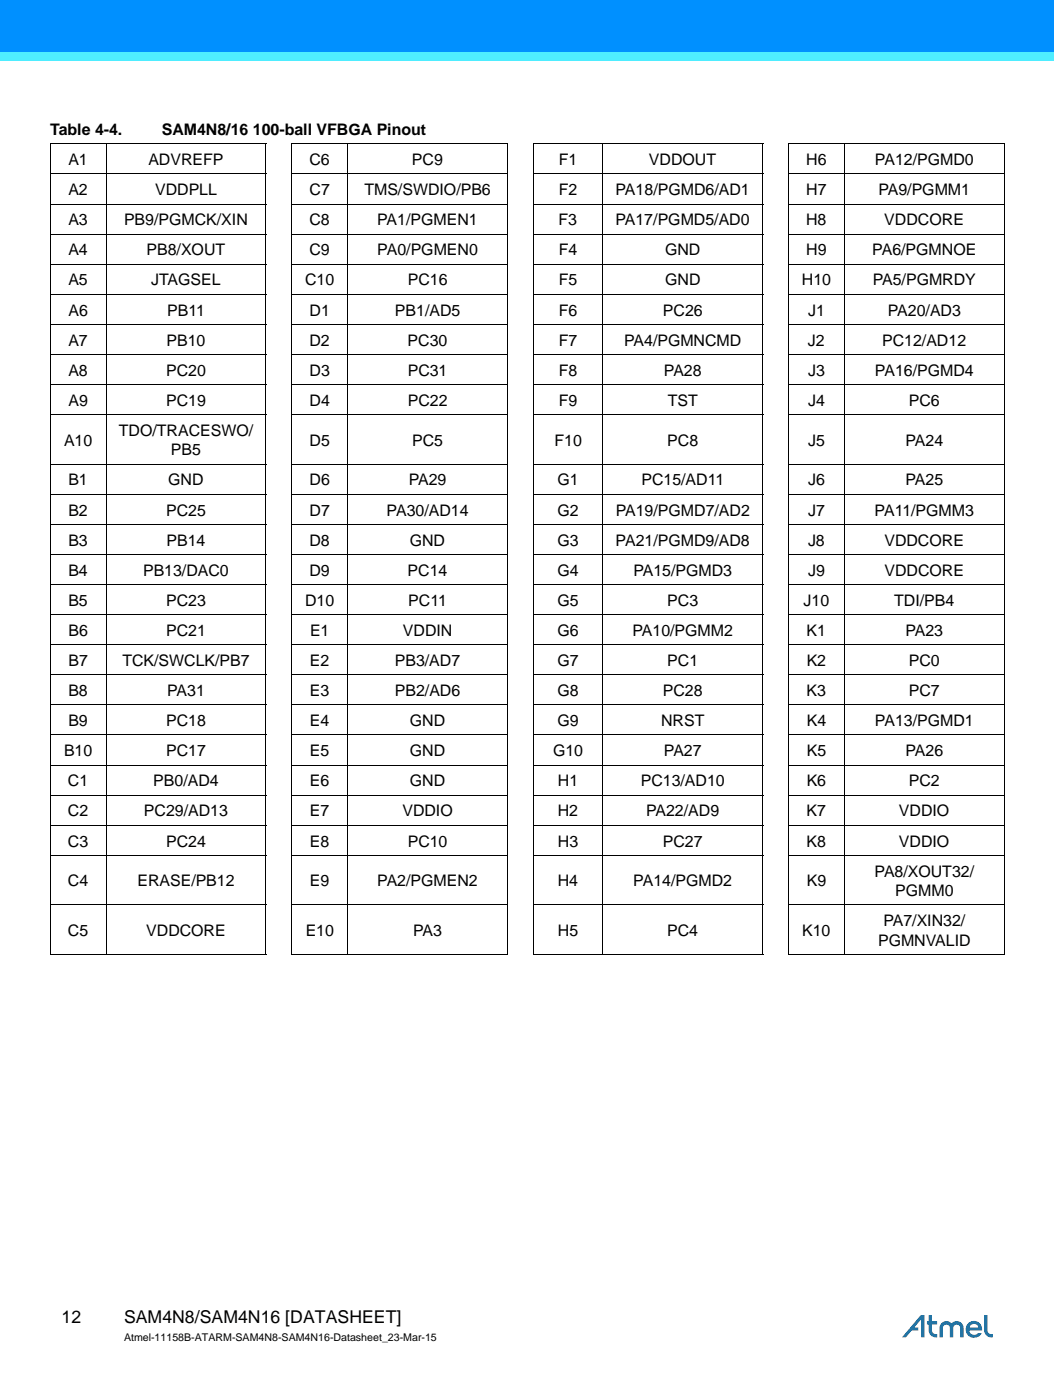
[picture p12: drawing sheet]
<svg xmlns="http://www.w3.org/2000/svg" width="210mm" height="279mm" viewBox="0 0 210 279" stroke-linecap="round" stroke-linejoin="round" font-family="sans-serif">
<defs><g id="words">
<g font-size="3.5">
<text x="12.3" y="263.8">12</text>
<text x="24.7" y="263.7">SAM4N8/SAM4N16 [DATASHEET]</text>
</g>
<g font-size="3.2">
<text x="10" y="26.9">Table 4-4.</text>
<text x="32.2" y="26.9">SAM4N8/16 100-ball VFBGA Pinout</text>
<text x="13.6" y="32.9">A1</text>
<text x="29.5" y="32.9">ADVREFP</text>
<text x="61.6" y="32.9">C6</text>
<text x="82" y="32.9">PC9</text>
<text x="111.3" y="32.9">F1</text>
<text x="129.2" y="32.9">VDDOUT</text>
<text x="160.6" y="32.9">H6</text>
<text x="174.2" y="32.9">PA12/PGMD0</text>
<text x="13.6" y="38.9">A2</text>
<text x="30.9" y="38.9">VDDPLL</text>
<text x="61.6" y="38.9">C7</text>
<text x="72.6" y="38.9">TMS/SWDIO/PB6</text>
<text x="111.3" y="38.9">F2</text>
<text x="122.6" y="38.9">PA18/PGMD6/AD1</text>
<text x="160.5" y="38.9">H7</text>
<text x="174.9" y="38.9">PA9/PGMM1</text>
<text x="13.6" y="44.9">A3</text>
<text x="24.7" y="44.9">PB9/PGMCK/XIN</text>
<text x="61.6" y="44.9">C8</text>
<text x="75.1" y="44.9">PA1/PGMEN1</text>
<text x="111.2" y="44.9">F3</text>
<text x="122.6" y="44.9">PA17/PGMD5/AD0</text>
<text x="160.5" y="44.9">H8</text>
<text x="176.1" y="44.9">VDDCORE</text>
<text x="13.6" y="50.9">A4</text>
<text x="29.2" y="50.9">PB8/XOUT</text>
<text x="61.6" y="50.9">C9</text>
<text x="75.1" y="50.9">PA0/PGMEN0</text>
<text x="111.3" y="50.9">F4</text>
<text x="132.4" y="50.9">GND</text>
<text x="160.6" y="50.9">H9</text>
<text x="173.7" y="50.9">PA6/PGMNOE</text>
<text x="13.6" y="56.9">A5</text>
<text x="30.1" y="56.9">JTAGSEL</text>
<text x="60.8" y="56.9">C10</text>
<text x="81.2" y="56.9">PC16</text>
<text x="111.3" y="56.9">F5</text>
<text x="132.5" y="56.9">GND</text>
<text x="159.7" y="56.9">H10</text>
<text x="173.8" y="56.9">PA5/PGMRDY</text>
<text x="13.6" y="62.9">A6</text>
<text x="33.3" y="62.9">PB11</text>
<text x="61.6" y="62.9">D1</text>
<text x="78.6" y="62.9">PB1/AD5</text>
<text x="111.3" y="62.9">F6</text>
<text x="132" y="62.9">PC26</text>
<text x="161" y="62.9">J1</text>
<text x="176.8" y="62.9">PA20/AD3</text>
<text x="13.6" y="68.9">A7</text>
<text x="33.2" y="68.9">PB10</text>
<text x="61.6" y="68.9">D2</text>
<text x="81.2" y="68.9">PC30</text>
<text x="111.3" y="68.9">F7</text>
<text x="124.3" y="68.9">PA4/PGMNCMD</text>
<text x="160.9" y="68.9">J2</text>
<text x="175.7" y="68.9">PC12/AD12</text>
<text x="13.6" y="74.9">A8</text>
<text x="33.1" y="74.9">PC20</text>
<text x="61.6" y="74.9">D3</text>
<text x="81.2" y="74.9">PC31</text>
<text x="111.3" y="74.9">F8</text>
<text x="132.2" y="74.9">PA28</text>
<text x="160.9" y="74.9">J3</text>
<text x="174.2" y="74.9">PA16/PGMD4</text>
<text x="13.6" y="80.9">A9</text>
<text x="33.1" y="80.9">PC19</text>
<text x="61.7" y="80.9">D4</text>
<text x="81.2" y="80.9">PC22</text>
<text x="111.3" y="80.9">F9</text>
<text x="133" y="80.9">TST</text>
<text x="160.9" y="80.9">J4</text>
<text x="181" y="80.9">PC6</text>
<text x="12.8" y="88.8">A10</text>
<text x="23.7" y="86.9">TDO/TRACESWO/</text>
<text x="61.6" y="88.8">D5</text>
<text x="82.1" y="88.8">PC5</text>
<text x="110.4" y="88.8">F10</text>
<text x="132.9" y="88.8">PC8</text>
<text x="160.9" y="88.8">J5</text>
<text x="180.3" y="88.8">PA24</text>
<text x="34" y="90.8">PB5</text>
<text x="13.6" y="96.8">B1</text>
<text x="33.5" y="96.8">GND</text>
<text x="61.7" y="96.8">D6</text>
<text x="81.4" y="96.8">PA29</text>
<text x="111" y="96.8">G1</text>
<text x="127.7" y="96.8">PC15/AD11</text>
<text x="160.9" y="96.8">J6</text>
<text x="180.3" y="96.8">PA25</text>
<text x="13.6" y="102.8">B2</text>
<text x="33.1" y="102.8">PC25</text>
<text x="61.6" y="102.8">D7</text>
<text x="77" y="102.8">PA30/AD14</text>
<text x="111" y="102.8">G2</text>
<text x="122.6" y="102.8">PA19/PGMD7/AD2</text>
<text x="160.9" y="102.8">J7</text>
<text x="174.2" y="102.8">PA11/PGMM3</text>
<text x="13.6" y="108.8">B3</text>
<text x="33.2" y="108.8">PB14</text>
<text x="61.6" y="108.8">D8</text>
<text x="81.6" y="108.8">GND</text>
<text x="111" y="108.8">G3</text>
<text x="122.6" y="108.8">PA21/PGMD9/AD8</text>
<text x="160.9" y="108.8">J8</text>
<text x="176.1" y="108.8">VDDCORE</text>
<text x="13.6" y="114.8">B4</text>
<text x="28.5" y="114.8">PB13/DAC0</text>
<text x="61.6" y="114.8">D9</text>
<text x="81.2" y="114.8">PC14</text>
<text x="111" y="114.8">G4</text>
<text x="126.1" y="114.8">PA15/PGMD3</text>
<text x="160.9" y="114.8">J9</text>
<text x="176.1" y="114.8">VDDCORE</text>
<text x="13.6" y="120.8">B5</text>
<text x="33.1" y="120.8">PC23</text>
<text x="60.8" y="120.8">D10</text>
<text x="81.3" y="120.8">PC11</text>
<text x="111" y="120.8">G5</text>
<text x="132.9" y="120.8">PC3</text>
<text x="160" y="120.8">J10</text>
<text x="178.1" y="120.8">TDI/PB4</text>
<text x="13.6" y="126.8">B6</text>
<text x="33.1" y="126.8">PC21</text>
<text x="61.7" y="126.8">E1</text>
<text x="80.2" y="126.8">VDDIN</text>
<text x="111" y="126.8">G6</text>
<text x="126" y="126.8">PA10/PGMM2</text>
<text x="160.6" y="126.8">K1</text>
<text x="180.3" y="126.8">PA23</text>
<text x="13.6" y="132.7">B7</text>
<text x="24.4" y="132.7">TCK/SWCLK/PB7</text>
<text x="61.7" y="132.7">E2</text>
<text x="78.6" y="132.7">PB3/AD7</text>
<text x="111" y="132.7">G7</text>
<text x="132.9" y="132.7">PC1</text>
<text x="160.6" y="132.7">K2</text>
<text x="181" y="132.7">PC0</text>
<text x="13.6" y="138.8">B8</text>
<text x="33.3" y="138.8">PA31</text>
<text x="61.7" y="138.8">E3</text>
<text x="78.6" y="138.8">PB2/AD6</text>
<text x="111" y="138.8">G8</text>
<text x="132" y="138.8">PC28</text>
<text x="160.6" y="138.8">K3</text>
<text x="181" y="138.8">PC7</text>
<text x="13.6" y="144.7">B9</text>
<text x="33.1" y="144.7">PC18</text>
<text x="61.7" y="144.7">E4</text>
<text x="81.6" y="144.7">GND</text>
<text x="111" y="144.7">G9</text>
<text x="131.7" y="144.7">NRST</text>
<text x="160.7" y="144.7">K4</text>
<text x="174.3" y="144.7">PA13/PGMD1</text>
<text x="12.7" y="150.7">B10</text>
<text x="33.1" y="150.7">PC17</text>
<text x="61.7" y="150.7">E5</text>
<text x="81.6" y="150.7">GND</text>
<text x="110.1" y="150.7">G10</text>
<text x="132.2" y="150.7">PA27</text>
<text x="160.7" y="150.7">K5</text>
<text x="180.3" y="150.7">PA26</text>
<text x="13.5" y="156.7">C1</text>
<text x="30.5" y="156.7">PB0/AD4</text>
<text x="61.7" y="156.7">E6</text>
<text x="81.6" y="156.7">GND</text>
<text x="111.1" y="156.7">H1</text>
<text x="127.6" y="156.7">PC13/AD10</text>
<text x="160.7" y="156.7">K6</text>
<text x="181" y="156.7">PC2</text>
<text x="13.5" y="162.7">C2</text>
<text x="28.7" y="162.7">PC29/AD13</text>
<text x="61.7" y="162.7">E7</text>
<text x="80.1" y="162.7">VDDIO</text>
<text x="111.1" y="162.7">H2</text>
<text x="128.7" y="162.7">PA22/AD9</text>
<text x="160.6" y="162.7">K7</text>
<text x="179" y="162.7">VDDIO</text>
<text x="13.5" y="168.7">C3</text>
<text x="33.1" y="168.7">PC24</text>
<text x="61.7" y="168.7">E8</text>
<text x="81.2" y="168.7">PC10</text>
<text x="111.1" y="168.7">H3</text>
<text x="132" y="168.7">PC27</text>
<text x="160.6" y="168.7">K8</text>
<text x="179" y="168.7">VDDIO</text>
<text x="13.5" y="176.7">C4</text>
<text x="27.4" y="176.7">ERASE/PB12</text>
<text x="61.7" y="176.7">E9</text>
<text x="75.1" y="176.7">PA2/PGMEN2</text>
<text x="111.1" y="176.7">H4</text>
<text x="126.1" y="176.7">PA14/PGMD2</text>
<text x="160.7" y="176.7">K9</text>
<text x="174.2" y="174.7">PA8/XOUT32/</text>
<text x="178.3" y="178.6">PGMM0</text>
<text x="175.9" y="184.6">PA7/XIN32/</text>
<text x="13.5" y="186.6">C5</text>
<text x="29.1" y="186.6">VDDCORE</text>
<text x="60.9" y="186.6">E10</text>
<text x="82.3" y="186.6">PA3</text>
<text x="111.1" y="186.6">H5</text>
<text x="132.9" y="186.6">PC4</text>
<text x="159.8" y="186.6">K10</text>
<text x="174.9" y="188.5">PGMNVALID</text>
</g>
<text font-size="2.1" x="24.7" y="267.4">Atmel-11158B-ATARM-SAM4N8-SAM4N16-Datasheet_23-Mar-15</text>
</g></defs>
<g fill="#0079c1">
<path d="M196 262.1h.6v3.1a.72 .72 0 0 0 .8 .7l.3 .1v.6a1.54 1.54 0 0 1-1.7-2z"/>
<path d="M187.4 263.8a1.36 1.36 0 0 1 2.1 0 1.37 1.37 0 0 1 2.3 .4l.1 2.4h-.7v-1.9a.69 .69 0 0 0-.7-.7 .69 .69 0 0 0-.7 .7v1.9h-.6v-1.9a.69 .69 0 0 0-.7-.7 .69 .69 0 0 0-.7 .7v1.9h-.7v-1.9z"/>
<path d="M183.4 262.1h.7v4.5h-.6v-3.6l-1.4 1.6h.8v.6h-1.3l-1.2 1.4h-.8z"/>
<path d="M184.9 262.1h.7v1.2h1v.7h-1v1.2a.72 .72 0 0 0 .7 .7h.3v.7a1.44 1.44 0 0 1-1.7-1.4v-1.2h-.3v-.7h.3z"/>
<path d="M192.7 263.9a1.69 1.69 0 0 0 .3 2.5 1.69 1.69 0 0 0 2.5-.7h-.7a.96 .96 0 0 1-1.1 .3 .96 .96 0 0 1-.6-.8h2.5a1.65 1.65 0 0 0-.9-1.8 1.65 1.65 0 0 0-2 .5zM193.4 264.1l.8-.2h-.3a.86 .86 0 0 1 1 .7h-1.8z"/>
</g>
<path d="M0 10.2h209.9v1.8h-209.9z" fill="#4fedff"/>
<path d="M0 10.2h209.9" fill="none" stroke="#4fedff" stroke-width=".2"/>
<path d="M209.9 10.2v1.9z" fill="#4fedff"/>
<path d="M0 12h209.9" fill="none" stroke="#4fedff" stroke-width=".2"/>
<path d="M0 10.1l.1 1.9z" fill="#4fedff"/>
<path d="M0 0h209.9v10.2h-209.9z" fill="#0090ff"/>
<path d="M0 .1h209.9M0 10.2h209.9M0 0v10.2M209.9 0v10.3" fill="none" stroke="#0090ff" stroke-width=".2"/>
<g fill="none" stroke="#000" stroke-width=".2">
<path d="M9.9 28.7h43.1M9.9 34.7h43.1M10 28.8v161.4M21.1 28.6v161.7M53 28.8v161.4M58 28.7h43.2M58 34.7h43.2M58.1 28.8v161.4M69.2 28.6v161.7M101.1 28.8v161.4M106.1 28.7h45.9M106.1 34.7h45.9"/>
<path d="M106.2 28.8v161.4M120.1 28.6v161.7M151.9 28.8v161.4M157 28.7h43.1M157 34.7h43.1M157 28.8v161.4M168.1 28.6v161.7M200 28.8v161.4M9.9 40.7h43.1M9.9 46.7h43.1M9.9 52.7h43.1M9.9 58.7h43.1"/>
<path d="M58 40.7h43.2M58 46.7h43.2M58 52.7h43.2M58 58.7h43.2M106.1 40.7h45.9M106.1 46.7h45.9M106.1 52.7h45.9M106.1 58.7h45.9M157 40.7h43.1M157 46.7h43.1M157 52.7h43.1M157 58.7h43.1"/>
<path d="M9.9 64.6h43.1M9.9 70.7h43.1M9.9 76.6h43.1M58 64.6h43.2M58 70.7h43.2M58 76.6h43.2M106.1 64.6h45.9M106.1 70.7h45.9M106.1 76.6h45.9M157 64.6h43.1M157 70.7h43.1M157 76.6h43.1"/>
<path d="M9.9 82.7h43.1M9.9 92.5h43.1M9.9 98.5h43.1M58 82.7h43.2M58 92.5h43.2M58 98.5h43.2M106.1 82.7h45.9M106.1 92.5h45.9M106.1 98.5h45.9M157 82.7h43.1M157 92.5h43.1M157 98.5h43.1"/>
<path d="M9.9 104.5h43.1M9.9 110.5h43.1M9.9 116.5h43.1M58 104.5h43.2M58 110.5h43.2M58 116.5h43.2M106.1 104.5h45.9M106.1 110.5h45.9M106.1 116.5h45.9M157 104.5h43.1M157 110.5h43.1M157 116.5h43.1"/>
<path d="M9.9 122.5h43.1M9.9 128.5h43.1M9.9 134.5h43.1M58 122.5h43.2M58 128.5h43.2M58 134.5h43.2M106.1 122.5h45.9M106.1 128.5h45.9M106.1 134.5h45.9M157 122.5h43.1M157 128.5h43.1M157 134.5h43.1"/>
<path d="M9.9 140.5h43.1M9.9 146.5h43.1M9.9 152.5h43.1M9.9 158.5h43.1M58 140.5h43.2M58 146.5h43.2M58 152.5h43.2M58 158.5h43.2M106.1 140.5h45.9M106.1 146.5h45.9M106.1 152.5h45.9M106.1 158.5h45.9"/>
<path d="M157 140.5h43.1M157 146.5h43.1M157 152.5h43.1M157 158.5h43.1M9.9 164.5h43.1M9.9 170.5h43.1M58 164.5h43.2M58 170.5h43.2M106.1 164.5h45.9M106.1 170.5h45.9M157 164.5h43.1M157 170.5h43.1"/>
<path d="M9.9 180.4h43.1M9.9 190.3h43.1M58 180.4h43.2M58 190.3h43.2M106.1 180.4h45.9M106.1 190.3h45.9M157 180.4h43.1M157 190.3h43.1"/>
</g>
<use href="#words"/>
</svg>
